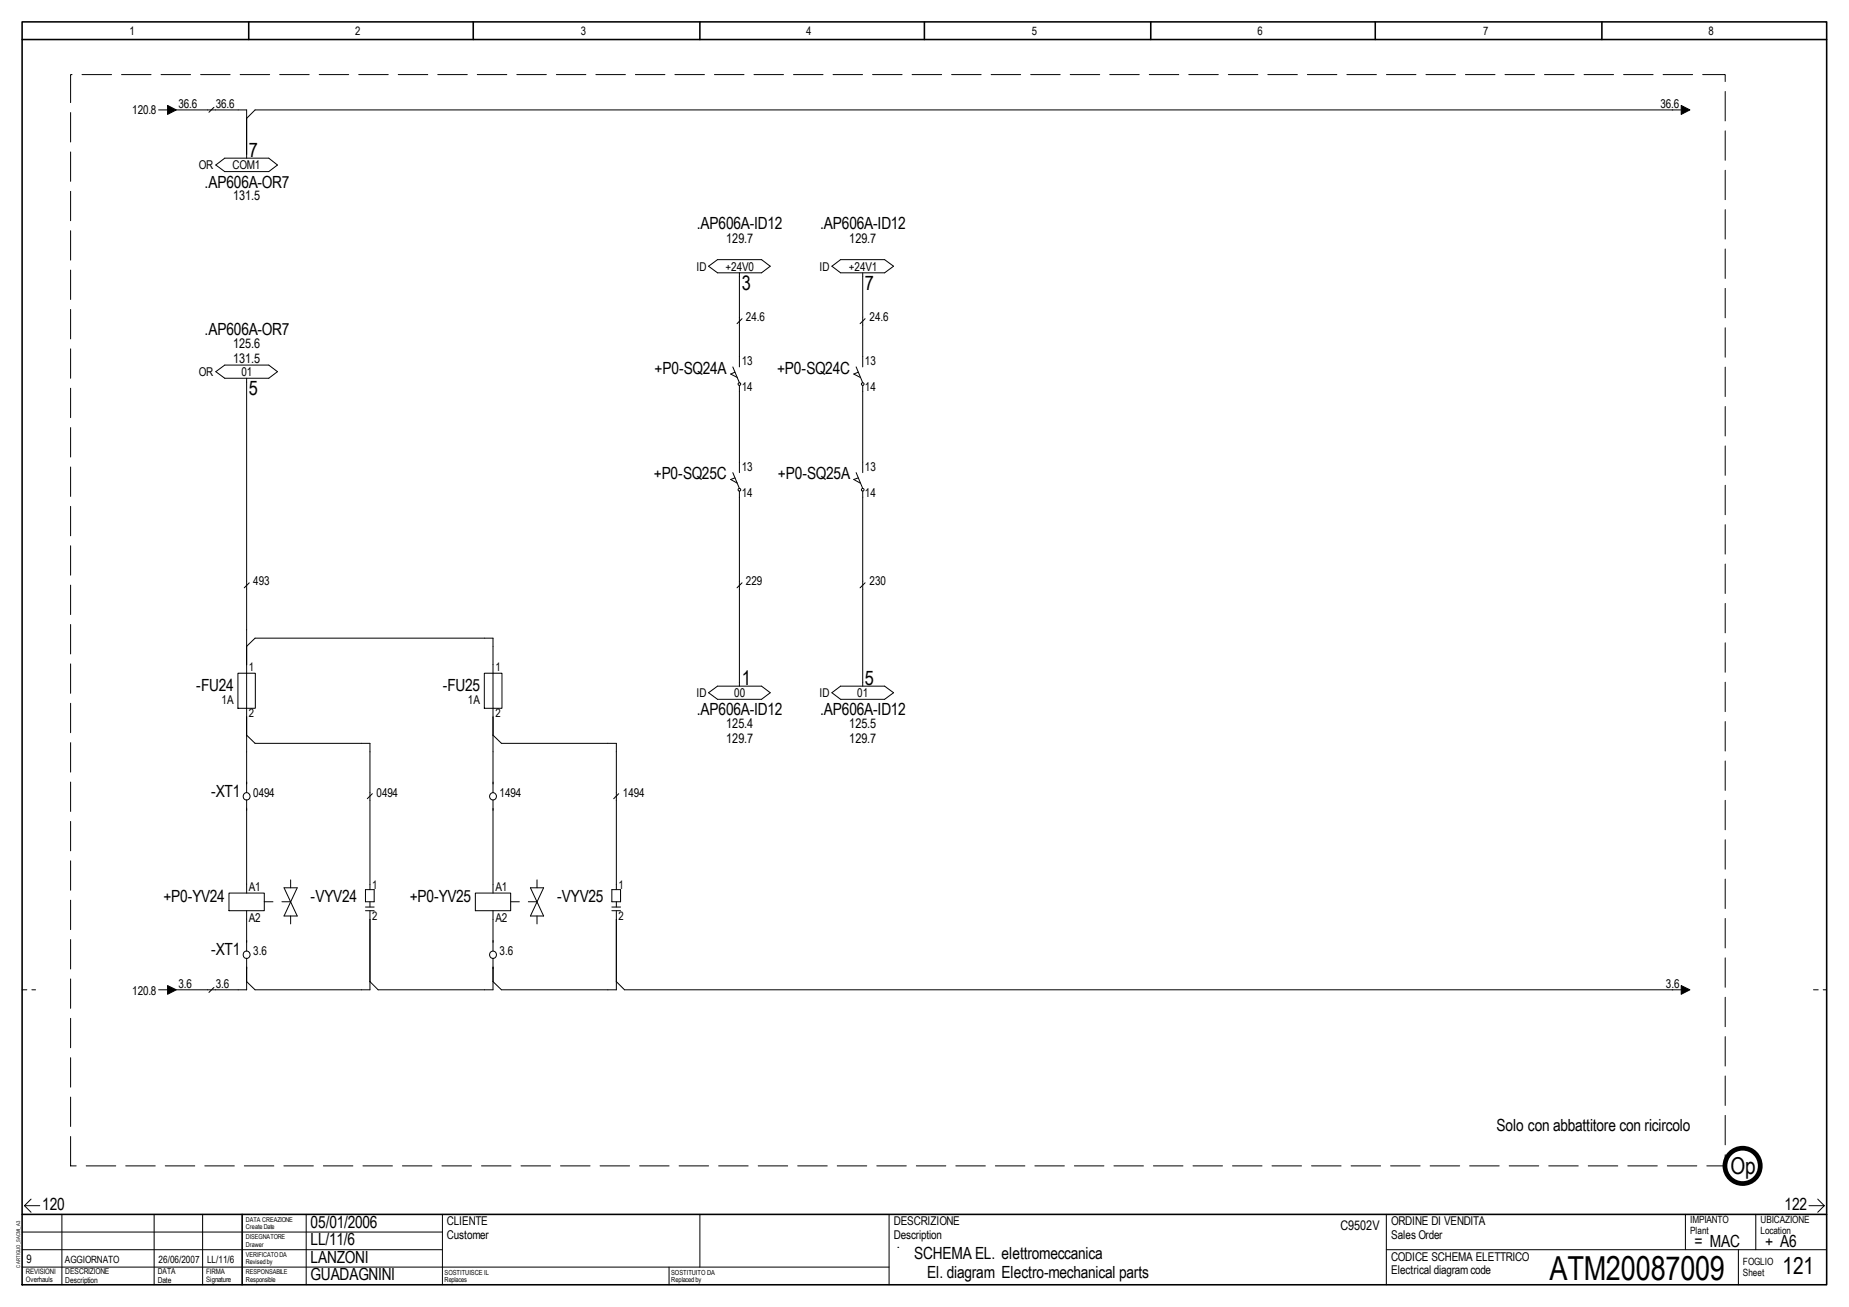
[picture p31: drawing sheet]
<svg xmlns="http://www.w3.org/2000/svg" width="297mm" height="210mm" viewBox="0 0 297 210" stroke-linecap="round" stroke-linejoin="round" font-family="sans-serif">
<defs><g id="words">
<text font-size="5.3" x="248.9" y="205.6">ATM20087009</text>
<g font-size="3.7">
<text x="278" y="188.6">Op</text>
<text x="286.4" y="204.6">121</text>
</g>
<g font-size="3.2">
<text x="40" y="25.2">7</text>
<text x="119.2" y="46.5">3</text>
<text x="138.9" y="46.5">7</text>
<text x="40" y="63.5">5</text>
<text x="119.2" y="110">1</text>
<text x="138.9" y="110">5</text>
</g>
<g font-size="2.7">
<text x="32.8" y="30.1">.AP606A-OR7</text>
<text x="111.9" y="36.8">.AP606A-ID12</text>
<text x="131.7" y="36.8">.AP606A-ID12</text>
<text x="32.8" y="53.8">.AP606A-OR7</text>
<text x="105.2" y="60.1">+P0-SQ24A</text>
<text x="124.8" y="60.1">+P0-SQ24C</text>
<text x="105" y="77">+P0-SQ25C</text>
<text x="125" y="77">+P0-SQ25A</text>
<text x="31.5" y="111">-FU24</text>
<text x="71.1" y="111">-FU25</text>
<text x="111.9" y="114.9">.AP606A-ID12</text>
<text x="131.7" y="114.9">.AP606A-ID12</text>
<text x="33.9" y="127.9">-XT1</text>
<text x="26.2" y="144.9">+P0-YV24</text>
<text x="49.9" y="144.9">-VYV24</text>
<text x="65.8" y="144.9">+P0-YV25</text>
<text x="89.5" y="144.9">-VYV25</text>
<text x="33.9" y="153.4">-XT1</text>
<text x="240.4" y="181.6">Solo con abbattitore con ricircolo</text>
<text x="6.8" y="194.3">120</text>
<text x="49.9" y="197.1">05/01/2006</text>
<text x="286.7" y="194.3">122</text>
<text x="49.9" y="202.8">LANZONI</text>
<text x="49.9" y="200">LL/11/6</text>
<text x="146.9" y="202.3">SCHEMA EL. elettromeccanica</text>
<text x="272.2" y="200.3">= MAC</text>
<text x="283.5" y="200.3">+ A6</text>
<text x="49.9" y="205.6">GUADAGNINI</text>
<text x="149" y="205.3">El. diagram Electro-mechanical parts</text>
</g>
<g font-size="2.1">
<text x="37.5" y="32.2">131.5</text>
<text x="116.7" y="38.9">129.7</text>
<text x="136.4" y="38.9">129.7</text>
<text x="37.5" y="55.9">125.6</text>
<text x="37.5" y="58.3">131.5</text>
<text x="116.7" y="117">125.4</text>
<text x="116.7" y="119.4">129.7</text>
<text x="136.4" y="117">125.5</text>
<text x="136.4" y="119.4">129.7</text>
<text x="215.3" y="197.5">C9502V</text>
</g>
<g font-size="1.9">
<text x="20.8" y="5.7">1</text>
<text x="57.1" y="5.7">2</text>
<text x="93.3" y="5.7">3</text>
<text x="129.5" y="5.7">4</text>
<text x="165.8" y="5.7">5</text>
<text x="202" y="5.7">6</text>
<text x="238.2" y="5.7">7</text>
<text x="274.4" y="5.7">8</text>
<text x="28.7" y="17.3">36.6</text>
<text x="34.7" y="17.3">36.6</text>
<text x="266.7" y="17.3">36.6</text>
<text x="21.2" y="18.4">120.8</text>
<text x="31.9" y="27.2">OR</text>
<text x="37.4" y="27.2">COM1</text>
<text x="111.9" y="43.5">ID</text>
<text x="116.5" y="43.5">+24V0</text>
<text x="131.7" y="43.5">ID</text>
<text x="136.4" y="43.5">+24V1</text>
<text x="119.8" y="51.6">24.6</text>
<text x="139.7" y="51.6">24.6</text>
<text x="119.2" y="58.6">13</text>
<text x="138.9" y="58.6">13</text>
<text x="31.9" y="60.4">OR</text>
<text x="38.8" y="60.4">01</text>
<text x="119.2" y="62.9">14</text>
<text x="138.9" y="62.9">14</text>
<text x="119.2" y="75.6">13</text>
<text x="138.9" y="75.6">13</text>
<text x="119.2" y="79.8">14</text>
<text x="138.9" y="79.8">14</text>
<text x="40.7" y="94">493</text>
<text x="119.8" y="94">229</text>
<text x="139.7" y="94">230</text>
<text x="40" y="107.8">1</text>
<text x="79.6" y="107.8">1</text>
<text x="35.6" y="113.1">1A</text>
<text x="75.2" y="113.1">1A</text>
<text x="111.9" y="112">ID</text>
<text x="117.9" y="112">00</text>
<text x="131.7" y="112">ID</text>
<text x="137.7" y="112">01</text>
<text x="40" y="115.2">2</text>
<text x="79.6" y="115.2">2</text>
<text x="40.7" y="127.9">0494</text>
<text x="60.5" y="127.9">0494</text>
<text x="80.3" y="127.9">1494</text>
<text x="100.1" y="127.9">1494</text>
<text x="40" y="143.1">A1</text>
<text x="59.8" y="142.7">1</text>
<text x="79.6" y="143.1">A1</text>
<text x="99.4" y="142.7">1</text>
<text x="40" y="148.1">A2</text>
<text x="59.8" y="147.7">2</text>
<text x="79.6" y="148.1">A2</text>
<text x="99.4" y="147.7">2</text>
<text x="40.7" y="153.4">3.6</text>
<text x="80.3" y="153.4">3.6</text>
<text x="21.2" y="159.7">120.8</text>
<text x="28.7" y="158.7">3.6</text>
<text x="34.7" y="158.7">3.6</text>
<text x="267.6" y="158.7">3.6</text>
<text x="71.8" y="196.8">CLIENTE</text>
<text x="143.6" y="196.8">DESCRIZIONE</text>
<text x="223.5" y="196.8">ORDINE DI VENDITA</text>
<text x="4.3" y="202.8">9</text>
<text x="71.8" y="199">Customer</text>
<text x="143.6" y="199">Description</text>
<text x="223.5" y="202.4">CODICE SCHEMA ELETTRICO</text>
<text x="223.5" y="199">Sales Order</text>
<text x="223.5" y="204.6">Electrical diagram code</text>
</g>
<g font-size="1.6">
<text x="271.5" y="196.5">IMPIANTO</text>
<text x="282.8" y="196.5">UBICAZIONE</text>
<text x="10.4" y="202.8">AGGIORNATO</text>
<text x="25.5" y="202.8">26/06/2007</text>
<text x="33.3" y="202.8">LL/11/6</text>
<text x="271.5" y="198.2">Plant</text>
<text x="280" y="203.2">FOGLIO</text>
<text x="282.8" y="198.2">Location</text>
<text x="280" y="205">Sheet</text>
</g>
<g font-size="1.3">
<text x="10.5" y="204.6">DESCRIZIONE</text>
<text x="10.5" y="206.1">Description</text>
<text x="25.4" y="204.6">DATA</text>
<text x="25.4" y="206.1">Date</text>
</g>
<g font-size="1.2">
<text x="4.1" y="204.6">REVISIONI</text>
<text x="4.1" y="206">Overhauls</text>
<text x="33.1" y="204.6">FIRMA</text>
<text x="33.1" y="206">Signature</text>
</g>
<g font-size="1.1">
<text x="39.5" y="196.2">DATA CREAZIONE</text>
<text x="39.5" y="197.4">Create Date</text>
<text x="39.5" y="199">DISEGNATORE</text>
<text x="39.5" y="200.2">Drawer</text>
<text x="39.5" y="201.8">VERIFICATO DA</text>
<text x="39.5" y="203">Revised by</text>
<text x="39.5" y="204.6">RESPONSABILE</text>
<text x="39.5" y="205.8">Responsible</text>
<text x="71.4" y="204.7">SOSTITUISCE IL</text>
<text x="71.4" y="205.9">Replaces</text>
<text x="107.8" y="204.7">SOSTITUITO DA</text>
<text x="107.8" y="205.9">Replaced by</text>
</g>
<text font-size=".8" x="3.2" y="203.6" transform="rotate(-90 3.2 203.6)">CARTIGLIO_SACMI_A3</text>
</g></defs>
<path d="M3.6 3.5h289.9v202.8h-289.9zM3.6 6.3h289.9M40 3.5v2.8M76 3.5v2.8M112.4 3.5v2.8M148.5 3.5v2.8M184.9 3.5v2.8M220.9 3.5v2.8M257.3 3.5v2.8M3.6 195h289.9M38.9 195v11.3" fill="none" stroke="#000" stroke-width=".25"/>
<g fill="none" stroke="#000" stroke-width=".16">
<path d="M3.6 197.9h67.5M3.9 193.6l1.1 1.1M3.9 193.6h2.5M5 192.6l-1.1 1M9.9 195v11.3M24.8 195v11.3M32.6 195v11.3M49.2 195v11.3M71.1 195v11.3M112.4 195v8.5M290.6 193.6h2.5M292 192.6l1.1 1"/>
<path d="M293.1 193.6l-1.1 1.1M3.6 200.7h67.5M3.6 203.5h139.2M107.5 203.5v2.8"/>
</g>
<path d="M3.6 159h2.1M291.3 159h2.2" fill="none" stroke="#000" stroke-width=".16" stroke-dasharray=".8 .8"/>
<path d="M114.9 195.8h26.1v7h-26.1z" fill-rule="evenodd" fill="#fff"/>
<g fill="none" stroke="#000" stroke-width=".16">
<path d="M25.5 17.7h2.1M26.9 16.9l1.4 .8-1.4 .7zM28.2 17.7h11.4v7.7M34.4 17.2l-.8 .8M270.1 16.9l1.4 .8-1.4 .7zM270.8 17.7h-229.8l-1.4 1.3M34.7 26.5l1.4-1.1h7.1l1.4 1.1-1.4 1.1h-7.1zM34.7 59.7l1.4-1.1h7.1l1.4 1.1-1.4 1h-7.1zM113.8 42.8l1.5-1.1h7l1.4 1.1-1.4 1h-7zM117.7 58.9l1.1 2.6M118.1 59.8l-.7 .3 1 .5M118.8 43.8v15.1"/>
<path d="M119.2 51.2l-.8 .8M133.6 42.8l1.4-1.1h7.1l1.4 1.1-1.4 1h-7.1zM137.5 58.9l1.1 2.6M137.9 59.8l-.7 .3 1 .5M138.6 43.8v15.1M139 51.2l-.8 .8M39.6 60.7v66.6M117.7 75.9l1.1 2.5M118.1 76.8l-.7 .2 1 .6M118.8 61.9v14M118.8 78.9v31.3M137.5 75.9l1.1 2.5"/>
<path d="M137.9 76.8l-.7 .2 1 .6M138.6 61.9v14M138.6 78.9v31.3M40 93.6l-.8 .8M119.2 93.6l-.8 .8M139 93.6l-.8 .8M38.2 108.1h2.8v5.6h-2.8zM39.6 118.1l1.4 1.3h18.4v23.5M39.6 103.8l1.4-1.3h38.2v24.8M77.8 108.1h2.8v5.6h-2.8zM79.2 118.1l1.4 1.3h18.4v23.5M113.8 111.3l1.5-1.1h7l1.4 1.1-1.4 1h-7z"/>
<path d="M133.6 111.3l1.4-1.1h7.1l1.4 1.1-1.4 1h-7.1zM39.6 128.4v15M59.8 127.5l-.8 .8M79.2 128.4v15M99.4 127.5l-.8 .8M25.5 159h2.1M26.9 158.3l1.4 .7-1.4 .7zM34.4 158.6l-.8 .8M36.8 143.4h5.7v2.9h-5.7zM39.6 146.3v6.4M39.6 153.9v5.1h-11.4M42.5 144.8h1.4"/>
<path d="M45.3 144.8h1.4M45.6 142.6l2.1 4.5h-2.1l2.1-4.5zM46.7 141.3v1.3M46.7 147.1v1.3M58.7 142.9h1.4v1.9h-1.4zM58.7 145.7h1.4M58.7 146.3h1.4M59.4 146.3v12.7h-18.4l-1.4-1.4M59.4 144.8v.9M76.4 143.4h5.6v2.9h-5.6zM79.2 153.9v5.1h-18.5l-1.3-1.4M79.2 146.3v6.4"/>
<path d="M82 144.8h1.4M84.9 144.8h1.4M85.2 142.6h2.1l-2.1 4.5h2.1zM86.3 141.3v1.3M86.3 147.1v1.3M98.3 142.9h1.4v1.9h-1.4zM98.3 145.7h1.4M98.3 146.3h1.4M99 146.3v12.7h-18.4l-1.4-1.4M99 157.6l1.3 1.4h170.5M99 144.8v.9M270.1 158.3l1.4 .7-1.4 .7z"/>
<path d="M142.8 195v11.3M222.7 195v11.3M270.8 195v5.7M282.1 195v5.7M144.2 200.3h.1M222.7 200.7h70.8M279.3 200.7v5.6"/>
<circle cx="118.8" cy="78.7" r=".21"/>
<circle cx="118.8" cy="61.7" r=".21"/>
<circle cx="138.6" cy="78.7" r=".21"/>
<circle cx="138.6" cy="61.7" r=".21"/>
<circle cx="39.6" cy="127.9" r=".57"/>
<circle cx="79.2" cy="127.9" r=".57"/>
<circle cx="39.6" cy="153.3" r=".57"/>
<circle cx="79.2" cy="153.3" r=".57"/>
</g>
<path d="M26.9 16.9l1.4 .8-1.4 .7zM270.1 16.9l1.4 .8-1.4 .7zM26.9 158.3l1.4 .7-1.4 .7zM270.1 158.3l1.4 .7-1.4 .7z" fill="#000"/>
<path d="M11.3 187.2v-175.2h265.9v175.2h-265.9" fill="none" stroke="#000" stroke-width=".16" stroke-dasharray="4.7 1.6"/>
<circle cx="279.9" cy="187.2" r="2.84" fill="none" stroke="#000" stroke-width=".76"/>
<use href="#words"/>
</svg>
